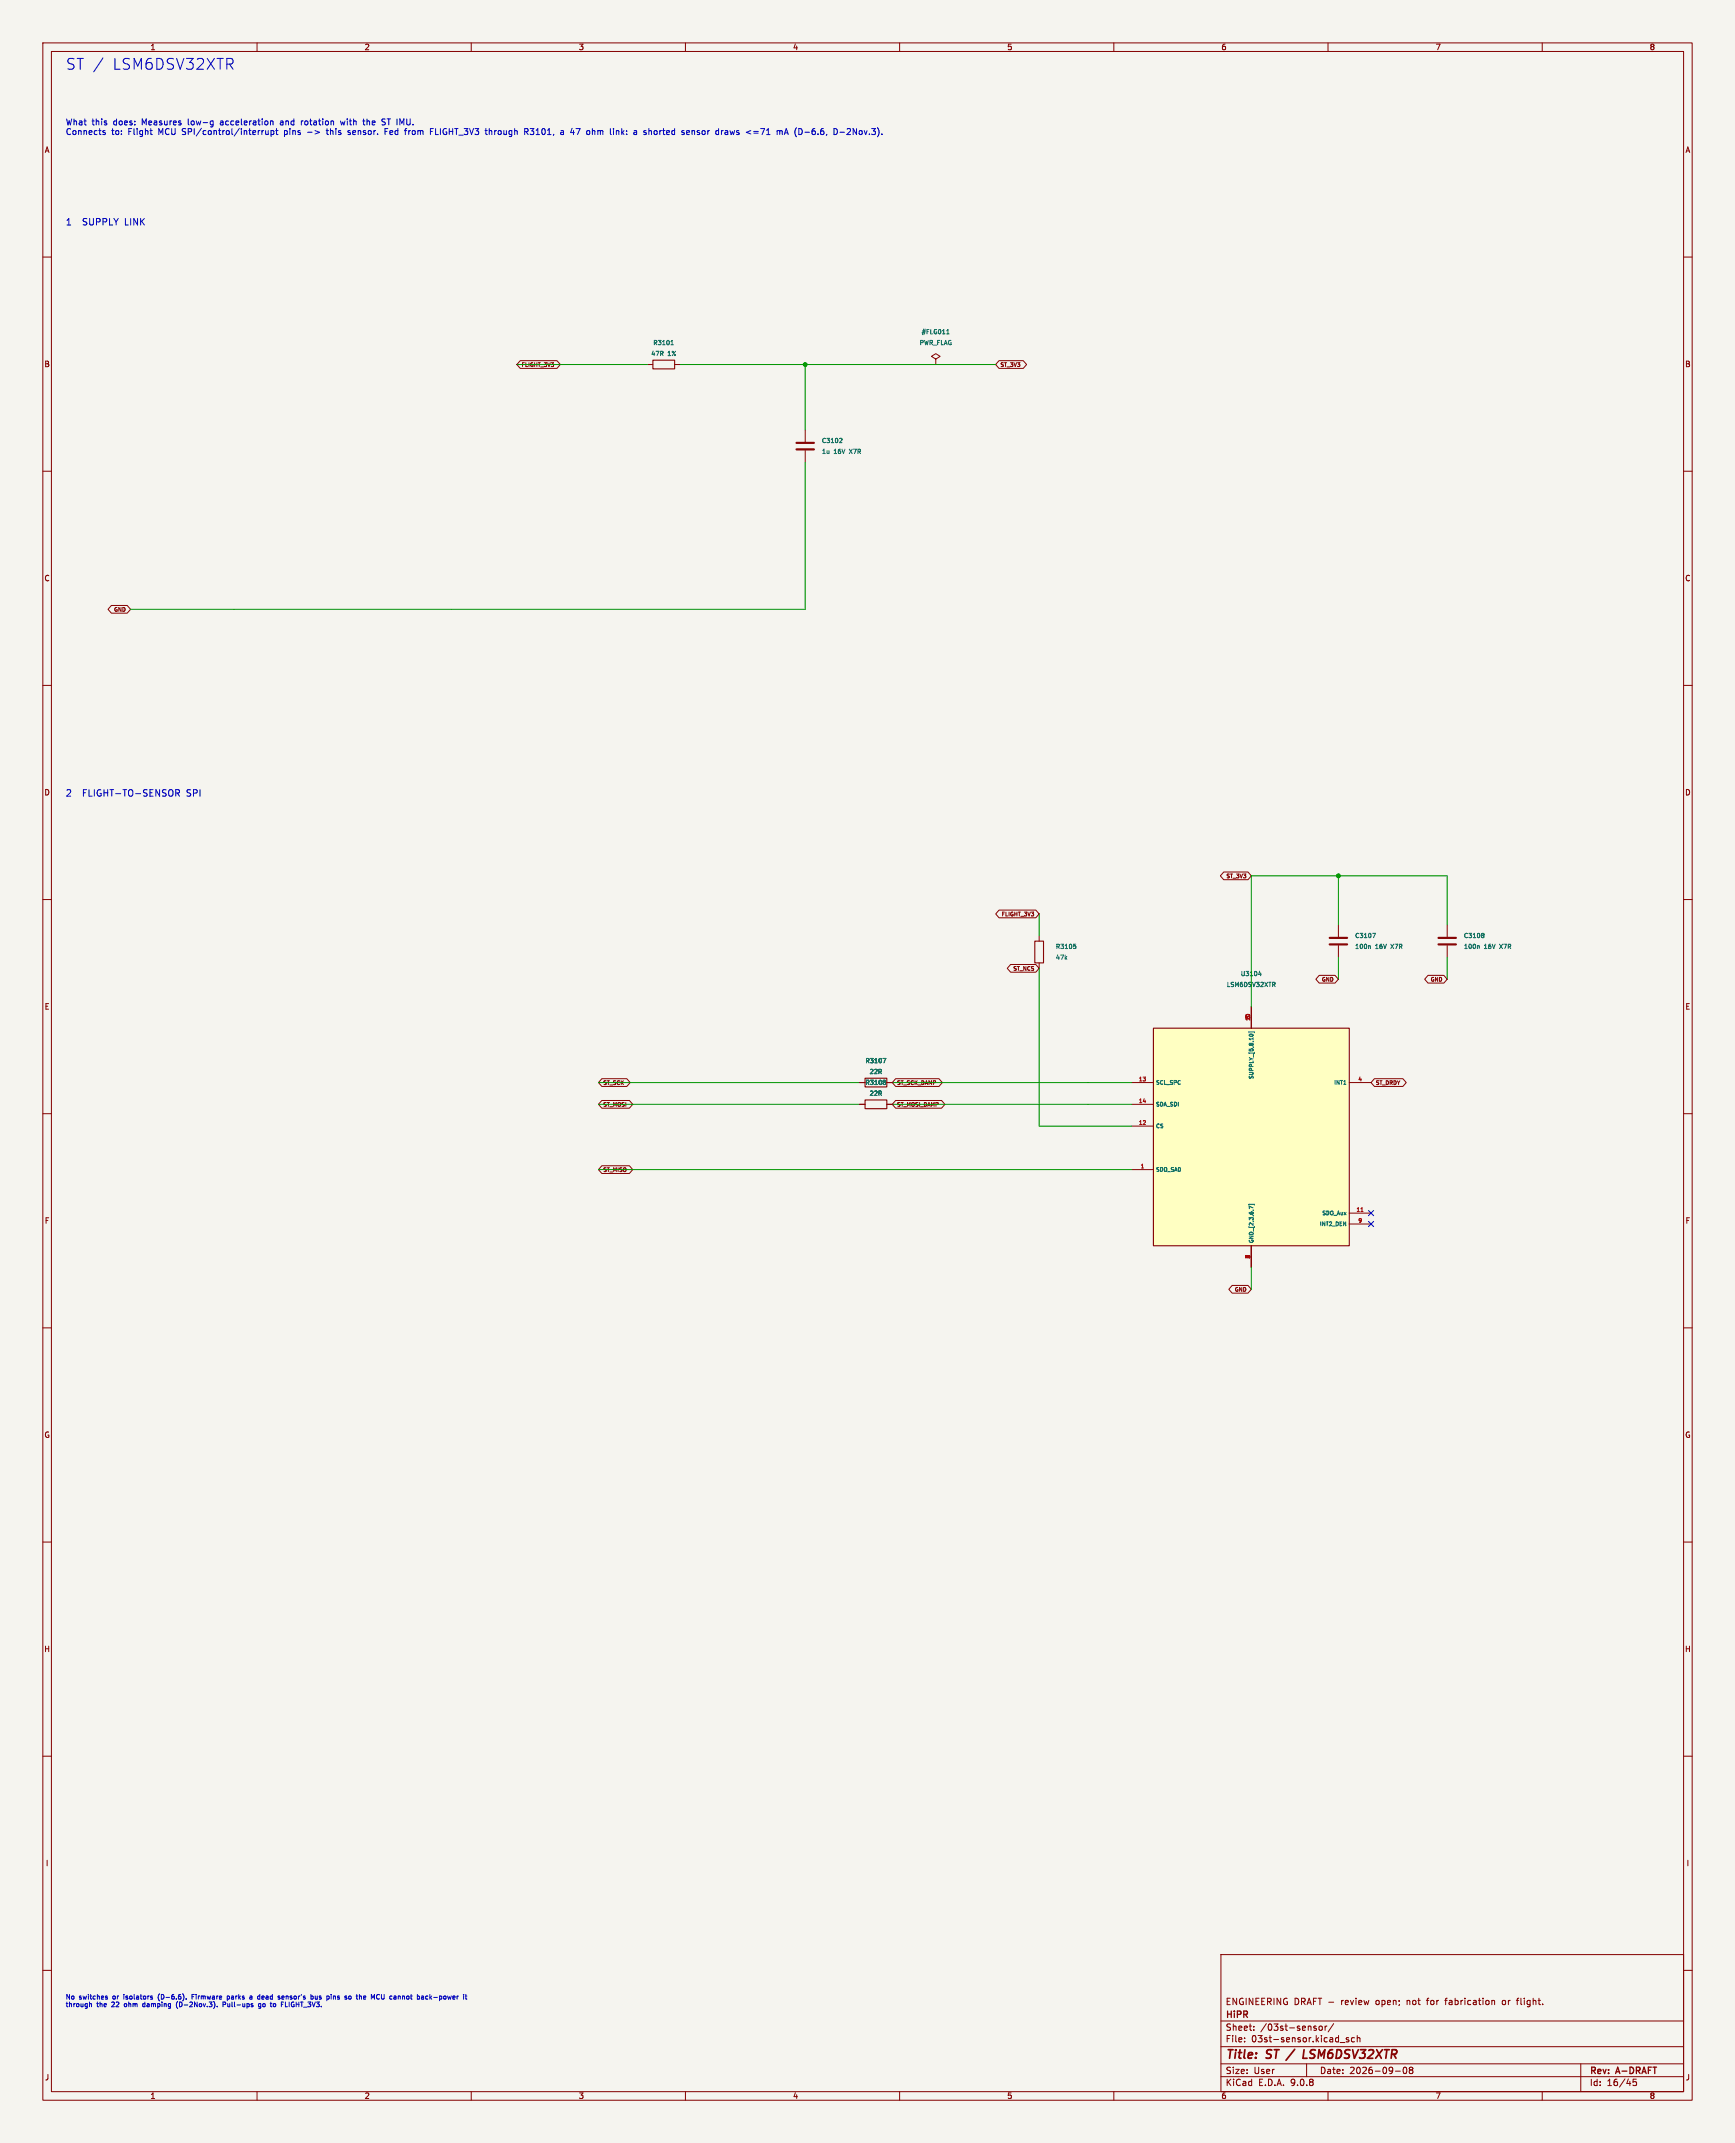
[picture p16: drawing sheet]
<svg xmlns="http://www.w3.org/2000/svg" width="405mm" height="500mm" viewBox="0 0 405 500" stroke-linecap="round" stroke-linejoin="round" font-family="sans-serif">
<defs><g id="words">
<g font-size="3.5" fill="#0000c2">
<text x="15.2" y="16.5">ST /</text>
<text x="26" y="16.5">LSM6DSV32XTR</text>
</g>
<g font-size="2.8" fill="#840000">
<text x="286" y="481.2">Title:</text>
<text x="295.7" y="481.2">ST /</text>
<text x="305.8" y="481.2">LSM6DSV32XTR</text>
</g>
<g font-size="2.1" fill="#0000c2">
<text x="15.2" y="52.8">1</text>
<text x="19.3" y="52.8">SUPPLY</text>
<text x="29.3" y="52.8">LINK</text>
<text x="15.2" y="186.2">2</text>
<text x="19.3" y="186.2">FLIGHT-TO-SENSOR</text>
<text x="43.7" y="186.2">SPI</text>
</g>
<g font-size="2.1" fill="#840000">
<text x="286" y="471.5">HiPR</text>
<text x="286" y="468.3">ENGINEERING DRAFT -</text>
<text x="313.2" y="468.3">review</text>
<text x="321.4" y="468.3">open;</text>
<text x="328.8" y="468.3">not</text>
<text x="333.7" y="468.3">for</text>
<text x="338.1" y="468.3">fabrication</text>
<text x="351.5" y="468.3">or</text>
<text x="355.1" y="468.3">flight.</text>
<text x="286" y="477">File:</text>
<text x="286" y="474.3">Sheet:</text>
<text x="292.1" y="477">03st-sensor.kicad_sch</text>
<text x="294.2" y="474.3">/03st-sensor/</text>
<text x="286" y="484.4">Size:</text>
<text x="292.7" y="484.4">User</text>
<text x="308" y="484.4">Date:</text>
<text x="315" y="484.4">2026-09-08</text>
<text x="371" y="484.6">Rev:</text>
<text x="377.4" y="484.6">A-DRAFT</text>
<text x="286" y="487.2">KiCad</text>
<text x="293.7" y="487.2">E.D.A.</text>
<text x="301.3" y="487.2">9.0.8</text>
<text x="371" y="487.2">Id:</text>
<text x="375.1" y="487.2">16/45</text>
</g>
<g font-size="1.9" fill="#0000c2">
<text x="15.2" y="29.6">What</text>
<text x="21.4" y="29.6">this</text>
<text x="26.5" y="29.6">does:</text>
<text x="33.3" y="29.6">Measures</text>
<text x="44.2" y="29.6">low-g</text>
<text x="51.9" y="29.6">acceleration</text>
<text x="66.1" y="29.6">and</text>
<text x="71.1" y="29.6">rotation</text>
<text x="80.6" y="29.6">with</text>
<text x="86" y="29.6">the</text>
<text x="90.5" y="29.6">ST IMU.</text>
<text x="15.2" y="31.8">Connects</text>
<text x="26" y="31.8">to:</text>
<text x="30" y="31.8">Flight</text>
<text x="37.2" y="31.8">MCU SPI/control/interrupt</text>
<text x="66.9" y="31.8">pins</text>
<text x="72.4" y="31.8">-&gt;</text>
<text x="77.1" y="31.8">this</text>
<text x="82.3" y="31.8">sensor.</text>
<text x="91" y="31.8">Fed</text>
<text x="95.9" y="31.8">from</text>
<text x="102" y="31.8">FLIGHT_3V3</text>
<text x="115.1" y="31.8">through</text>
<text x="124.3" y="31.8">R3101,</text>
<text x="133" y="31.8">a</text>
<text x="135.5" y="31.8">47</text>
<text x="139.4" y="31.8">ohm</text>
<text x="145.1" y="31.8">link:</text>
<text x="150.8" y="31.8">a</text>
<text x="153.3" y="31.8">shorted</text>
<text x="162.3" y="31.8">sensor</text>
<text x="170.4" y="31.8">draws</text>
<text x="177.7" y="31.8">&lt;=71</text>
<text x="185.1" y="31.8">mA</text>
<text x="189.4" y="31.8">(D-6.6,</text>
<text x="198.7" y="31.8">D-2Nov.3).</text>
</g>
<g font-size="1.8" fill="#840000">
<text x="35" y="11.9">1</text>
<text x="85" y="11.9">2</text>
<text x="135" y="11.9">3</text>
<text x="185" y="11.9">4</text>
<text x="235" y="11.9">5</text>
<text x="285" y="11.9">6</text>
<text x="335" y="11.9">7</text>
<text x="385" y="11.9">8</text>
<text x="10.3" y="35.9">A</text>
<text x="393.3" y="35.9">A</text>
<text x="10.3" y="85.9">B</text>
<text x="393.3" y="85.9">B</text>
<text x="10.3" y="135.9">C</text>
<text x="393.3" y="135.9">C</text>
<text x="10.3" y="185.9">D</text>
<text x="393.3" y="185.9">D</text>
<text x="10.3" y="235.9">E</text>
<text x="393.3" y="235.9">E</text>
<text x="10.3" y="285.9">F</text>
<text x="393.3" y="285.9">F</text>
<text x="10.3" y="335.9">G</text>
<text x="393.3" y="335.9">G</text>
<text x="10.2" y="385.9">H</text>
<text x="393.2" y="385.9">H</text>
<text x="10.6" y="435.9">I</text>
<text x="393.6" y="435.9">I</text>
<text x="10.4" y="485.9">J</text>
<text x="393.4" y="485.9">J</text>
<text x="35" y="490.2">1</text>
<text x="85" y="490.2">2</text>
<text x="135" y="490.2">3</text>
<text x="185" y="490.2">4</text>
<text x="235" y="490.2">5</text>
<text x="285" y="490.2">6</text>
<text x="335" y="490.2">7</text>
<text x="385" y="490.2">8</text>
</g>
<g font-size="1.5" fill="#0000c2">
<text x="15.2" y="467">No</text>
<text x="18.5" y="467">switches</text>
<text x="26.5" y="467">or</text>
<text x="29.3" y="467">isolators</text>
<text x="37.5" y="467">(D-6.6).</text>
<text x="45.7" y="467">Firmware</text>
<text x="54.1" y="467">parks</text>
<text x="59.6" y="467">a</text>
<text x="61.7" y="467">dead</text>
<text x="66.7" y="467">sensor's</text>
<text x="74.6" y="467">bus</text>
<text x="78.6" y="467">pins</text>
<text x="83" y="467">so</text>
<text x="86" y="467">the</text>
<text x="89.6" y="467">MCU</text>
<text x="94.2" y="467">cannot</text>
<text x="100.9" y="467">back-power</text>
<text x="15.2" y="468.8">through</text>
<text x="22.6" y="468.8">the</text>
<text x="26.2" y="468.8">22</text>
<text x="29.4" y="468.8">ohm</text>
<text x="33.9" y="468.8">damping</text>
<text x="42" y="468.8">(D-2Nov.3).</text>
<text x="53.1" y="468.8">Pull-ups</text>
<text x="61.7" y="468.8">go</text>
<text x="64.8" y="468.8">to</text>
<text x="67.5" y="468.8">FLIGHT_3V3.</text>
</g>
<g font-size="1.4" fill="#006464">
<text x="151.9" y="83.3">47R</text>
<text x="152.4" y="80.8">R3101</text>
<text x="155.9" y="83.3">1%</text>
<text x="214.5" y="80.8">PWR_FLAG</text>
<text x="215" y="78.2">#FLG011</text>
<text x="191.7" y="106.2">1u</text>
<text x="191.7" y="103.6">C3102</text>
<text x="194.6" y="106.2">16V</text>
<text x="198.5" y="106.2">X7R</text>
<text x="246.3" y="221.7">R3105</text>
<text x="316.2" y="221.7">100n</text>
<text x="316.2" y="219.2">C3107</text>
<text x="321" y="221.7">16V</text>
<text x="324.9" y="221.7">X7R</text>
<text x="341.6" y="221.7">100n</text>
<text x="341.6" y="219.2">C3108</text>
<text x="346.4" y="221.7">16V</text>
<text x="350.3" y="221.7">X7R</text>
<text x="246.3" y="224.3">47k</text>
<text x="286.2" y="230.6">LSM6DSV32XTR</text>
<text x="289.5" y="228.1">U3104</text>
<text x="201.9" y="248.4">R3107</text>
<text x="202.9" y="250.9">22R</text>
<text x="201.9" y="253.5">R3108</text>
<text x="202.9" y="256">22R</text>
</g>
<g font-size="1.3" fill="#840000">
<text x="121.7" y="85.8">FLIGHT_3V3</text>
<text x="233.4" y="85.8">ST_3V3</text>
<text x="26.4" y="143">GND</text>
<text x="286.1" y="205.2">ST_3V3</text>
<text x="233.7" y="214.1">FLIGHT_3V3</text>
<text x="236.4" y="226.8">ST_NCS</text>
<text x="308.4" y="229.4">GND</text>
<text x="333.8" y="229.4">GND</text>
<text x="140.7" y="253.5">ST_SCK</text>
<text x="209.3" y="253.5">ST_SCK_DAMP</text>
<text x="321.1" y="253.5">ST_DRDY</text>
<text x="140.7" y="258.6">ST_MOSI</text>
<text x="209.3" y="258.6">ST_MOSI_DAMP</text>
<text x="140.7" y="273.8">ST_MISO</text>
<text x="288.1" y="301.7">GND</text>
</g>
<g font-size="1.3" fill="#a90000">
<text x="291.8" y="238.5" transform="rotate(-90 291.8 238.5)">10</text>
<text x="291.8" y="238.1" transform="rotate(-90 291.8 238.1)">5</text>
<text x="265.7" y="252.5">13</text>
<text x="265.7" y="257.6">14</text>
<text x="316.9" y="252.5">4</text>
<text x="265.7" y="262.7">12</text>
<text x="266.1" y="272.8">1</text>
<text x="316.5" y="283">11</text>
<text x="316.9" y="285.5">9</text>
<text x="291.8" y="294" transform="rotate(-90 291.8 294)">7</text>
</g>
<g font-size="1.3" fill="#006464">
<text x="269.7" y="253.4">SCL_SPC</text>
<text x="292.8" y="252.1" transform="rotate(-90 292.8 252.1)">SUPPLY_[5,8,10]</text>
<text x="311.3" y="253.4">INT1</text>
<text x="269.7" y="258.5">SDA_SDI</text>
<text x="269.7" y="263.6">CS</text>
<text x="269.7" y="273.7">SDO_SA0</text>
<text x="307.9" y="286.4">INT2_DEN</text>
<text x="308.5" y="283.9">SDO_Aux</text>
<text x="292.8" y="290.3" transform="rotate(-90 292.8 290.3)">GND_[2,3,6,7]</text>
</g>
</g></defs>
<path d="M0 0h405v500.3h-405z" fill="#f5f4ef" stroke="#f5f4ef" stroke-width=".23"/>
<g fill="none" stroke="#840000" stroke-width=".23">
<path d="M10 10h385v480.3h-385zM12 12h381v476.3h-381zM60 10v2M110 10v2M160 10v2M210 10v2M260 10v2M310 10v2M360 10v2M10 60h2M393 60h2M218.4 83.8l1.1-.6-1.1-.6-1 .6 1 .6v1.3"/>
<path d="M218.4 85.1h.1M10 110h2M188 100.3v2.8M188 105.2v2.8M393 110h2M10 160h2M393 160h2M10 210h2M242.6 218.5v1.2M312.4 215.9v2.8M337.8 215.9v2.8M393 210h2"/>
<path d="M242.6 224.8v1.3M312.4 220.7v2.8M337.8 220.7v2.8M200.7 252.7h1.2M207 252.7h1.3M10 260h2M393 260h2M10 310h2M393 310h2M10 360h2M393 360h2M10 410h2"/>
<path d="M393 410h2M285 456.3h108v32h-108zM10 460h2M285 477.8h108M285 471.8h108M290.5 476.6v.1M290.5 475.8v.1M292.7 473.9v.1M292.7 473.1v.1M306.9 473l.3 .1M306.9 473.5l.3 .1 .1 .2-.5 .2M308 473.1l.4-.1 .3 .3v.4l-.3 .3-.5-.3z"/>
<path d="M309.3 473v1M309.7 473l-.4 .3M311.3 472.5l-1.3 1.9M312.8 476.9h1.2M314.8 475.8l-.3-.1-.3 .2 .1 .3 .5 .1v.4h-.6M316.2 475.8l-.5-.1-.2 .3 .1 .7h.6M316.8 475.9l.6-.1 .1 .9M316.8 475.2v1.5M337.2 467h.6M348.3 467.1h.5l.1 .9M351 467l-.3 .3v.4l.3 .3M354 467h.5"/>
<path d="M354.5 466.5l-.3 .2v1.3M393 460h2M60 488.3v2M110 488.3v2M160 488.3v2M210 488.3v2M260 488.3v2M285 484.8h108M285 481.8h108M305 481.8v3M310 488.3v2M325.7 483.6h1.2"/>
<path d="M327.7 482.8l.2-.2a.8 .8 0 0 1 .5 .8 .8 .8 0 0 1-.5 .7l-.4-.5zM329.2 483.3l-.2-.3 .2-.4 .5 .1 .1 .2-.3 .4M329.2 483.3l-.2 .3v.4l.2 .1h.5l.1-.3-.1-.4-.2-.1M329.2 483.3h.3M360 488.3v2M369 481.8v6.5M382 485.4h-.8v.7l.2-.1 .5 .1 .1 .2v.5l-.3 .1-.5-.1"/>
</g>
<path d="M304.4 478.5l-.2 2h.9" fill="none" stroke="#840000" stroke-width=".4"/>
<path d="M241.6 219.7h2v5.1h-2zM201.9 251.7h5.1v2.1h-5.1z" fill="none" stroke="#840000" stroke-width=".25"/>
<path d="M221 77.9h.6M221.1 77.2l.2-.3v1M196.1 102.3l.4 .1 .1 .2-.7 .7h.7M320.4 217.9h.7l-.5 1M346 217.9l.4 .2-.2 .2M346 218.3h.2M346.2 218.3l.2 .4-.4 .2M250.6 220.4h.5M250.7 220.8l.5 .2-.1 .4-.4 .1M319.6 220.8l.3 .1v.6M345 220.8l.3 .1v.6M206.1 247.1h.7l-.5 1" fill="none" stroke="#006464" stroke-width=".23"/>
<path d="M185.9 103.4h4.1M185.9 104.9h4.1M310.4 219h4.1M335.8 219h4.1M310.4 220.5h4.1M335.8 220.5h4.1" fill="none" stroke="#840000" stroke-width=".51"/>
<path d="M269.2 240h45.8v50.8h-45.8z" fill="#ffffc2"/>
<path d="M152.4 84.1h5.1v2h-5.1zM201.9 256.8h5.1v2h-5.1zM269.2 240h45.8v50.8h-45.8z" fill="none" stroke="#840000" stroke-width=".25"/>
<g fill="none" stroke="#840000" stroke-width=".23">
<path d="M121.4 84.2h8.6l.8 .9-.8 .9h-8.6l-.8-.9zM151.1 85.1h1.3M157.5 85.1h1.2M233.2 84.2h5.7l.7 .9-.7 .9h-5.7l-.8-.9zM26 141.4h3.7l.8 .9-.8 .9h-3.7l-.8-.9zM233.2 212.5h8.6l.8 .9-.8 .9h-8.6l-.8-.9zM285.7 203.6h5.6l.8 .9-.8 .9h-5.6l-.8-.9zM235.9 225.2h5.9l.8 .9-.8 .9h-5.9l-.8-.9zM292.1 235v5M307.9 227.7h3.7l.8 .9-.8 .9h-3.7l-.7-.9zM333.3 227.7h3.7l.8 .9-.8 .9h-3.7l-.7-.9zM140.5 256.9h6.4l.8 .9-.8 .9h-6.4l-.8-.9z"/>
<path d="M140.5 251.8h5.8l.8 .9-.8 .9h-5.8l-.8-.9zM200.7 252.7h1.2M200.7 257.8h1.2M207 252.7h1.3M207 257.8h1.3M209.1 256.9h10.7l.8 .9-.8 .9h-10.7l-.8-.9zM209.1 251.8h10.1l.8 .9-.8 .9h-10.1l-.8-.9zM264.2 252.7h5M264.2 257.8h5M315 252.7h5M320.8 251.8h6.7l.8 .9-.8 .9h-6.7l-.8-.9zM140.5 272.2h6.4l.8 .9-.8 .9h-6.4l-.8-.9z"/>
<path d="M264.2 262.9h5M264.2 273.1h5M292.1 290.8v5.1M315 283.2h5M315 285.8h5M287.6 300.1h3.7l.8 .9-.8 .9h-3.7l-.8-.9z"/>
</g>
<g fill="none" stroke="#006464" stroke-width=".23">
<path d="M156.7 79.7l.2-.2v1M156.6 80.5h.6M293.8 227.5h.6M294.3 227.1v.7M206.1 247.1h.7l-.5 1M206.3 252.2l.4 .2-.2 .2M206.3 252.6h.2M206.5 252.6l.2 .4-.4 .2M291.5 241.1v-.2h1.3v.2M291.7 241.8l-.1-.1a.41 .41 0 0 1 .5-.3 .41 .41 0 0 1 .3 .5h-.2M291.7 241.8v.1M291.7 241.9h.3"/>
<path d="M313.7 253.2h.5M291.5 281.4v-.2h1.3v.2M292.5 282l-.9-.4v.6"/>
</g>
<path d="M317.7 282.9h.5" fill="none" stroke="#a90000" stroke-width=".23"/>
<g fill="none" stroke="#009600" stroke-width=".23">
<path d="M120.6 85.1h30.5M158.7 85.1h73.7M188 85.1v15.2M188 108v34.3h-157.5M242.6 213.4v5.1M312.4 204.5v11.4M337.8 215.9v-11.4h-45.7v30.5M242.6 226.1v36.8h21.6M312.4 223.5v5.1M337.8 223.5v5.1M139.7 257.8h61M139.7 252.7h61"/>
<path d="M208.3 257.8h55.9M208.3 252.7h55.9M139.7 273.1h124.5M292.1 295.9v5.1"/>
</g>
<path d="M319.4 285.2l1.2 1.2M319.4 282.6l1.2 1.2M320.6 285.2l-1.2 1.2M320.6 282.6l-1.2 1.2" fill="none" stroke="#000084" stroke-width=".23"/>
<g fill="none" stroke="#0000c2" stroke-width=".23">
<path d="M24 13.5l-2.1 3.3M24.1 30.9l.4 .1 .1 .2-.2 .2h-.4M24.1 30.6h.4M35 30.5h.5M35.3 31.4h.2M49.3 28.2l.4 .1M49.7 28.2v1.2l-.4 .2M49.7 29.1l-.4 .1M61.1 30.5v.9M61.5 30.5l-.4 .3M62 30.5l.1 .9 .5-.1M62.6 30.5v.9"/>
<path d="M63.1 28.4l.6-.1v.9M63.1 28.2v1M63.3 30.6l.4-.1 .2 .3-.1 .6h-.5M63.3 30.5v1.4M64.3 30.5h.6M64.5 30v1.2l.4 .2M65.6 28.2l-.1 .1M65.6 28.6l-.2 .2 .2 .4M70.3 28.2v1M70.7 28.2l-.4 .3M71.8 30.9h1.1M76.1 30.5h.6"/>
<path d="M76.3 30v1.2l.2 .2M79.5 28.2l.2 1 .3-.7M81.2 31.4h.5M81.7 30.6l-.3-.1-.2 .2 .1 .2 .4 .1M84.7 28.2h.5M84.9 27.8v1.2l.3 .2M89.3 28.4l.6 .4-.1 .3-.5 .1M89.3 27.8h.6M89.9 30.7h.4M90.5 30h-.6v1.4M100.5 30.7h.4M101.1 30h-.6v1.4"/>
<path d="M114.2 30v1.4M114.6 30.5l-.4 .1M122.5 30.8l.6-.1 .1-.5-.7-.2v1.4M122.8 30.8l.5 .6M123.7 30h.9M123.7 31.3l.2 .1M131.1 30.5l.4 .2v.7M131.5 31.4h-.4M131.5 30.8l-.4 .1M133.5 30l-.3 1M134.5 30h.9l-.6 1.4M138.8 30.6h-.5"/>
<path d="M143.9 30.6h.5l.1 .8M143.9 30.5v.9M151.5 30v1.4M160.3 31.4h.6M160.3 30.6l.4-.1 .2 .3-.6 .2M161.5 30.5v.9M161.7 30.5l-.2 .1M167.7 30v1.4M169.3 30.6l.4-.1 .2 .2M169.9 30.8l-.7 .3 .2 .3h.5M175.9 30.7h1.1M175.9 31.1h1.1"/>
<path d="M182.4 30.5l.2 .2v.7M183.1 31.4l.4-1.4 .5 1.4M183.2 31h.7M187.9 30.9h1M196.1 30.9h1M198.3 30l-.6 .2M198.5 30.6l-.8 .8h.8M41 185.2l.8-.1 .1-.2-.1-.4-.8-.1v1.5M41.4 185.2l.5 .7M20.9 467.4v1.1M20.9 467.9l.4-.1 .1 .7M24.8 466.4l.3 .2-.4 .1"/>
<path d="M24.8 466l.2 .1M33.5 467.8l-.2 .2v.3l.2 .2M35.3 466.4l.3 .2-.4 .1M35.3 466l.3 .1M37.1 465.7l-.2 .5 .2 .8M41.2 467.7v.8l.3 .4M43.5 466.6v.1M44.8 466.2h.4M45.4 465.6h-.6v1.1M50.7 468.4v.1M52.1 467.4v1.1M52.5 467.4l.2 .2-.1 .3-.5 .1"/>
<path d="M53.1 466.1l.3-.1 .2 .2-.1 .5h-.4M53.1 466v1.1M58.3 466.6l.1 .1h.4M58.3 466.1h.5v.6M58.8 466.3l-.5 .2M60.6 465.6v1.1M60.9 467.8h-.4l-.2 .2 .1 .5h.5M60.9 467.8v.9l-.3 .2-.2-.1M61.3 466l-.2 .2 .2 .5M61.6 466.3l-.5 .1M63.2 467.4v1M63.8 468.4l.5 .1"/>
<path d="M64.3 467.8l-.5 .1M66.3 466.1l-.4-.1-.1 .2v.5h.5M66.3 466.3l-.5 .1M66.6 467.4v1.1h.5M72.7 466l.4 .2v.4l-.4 .1M73.6 466v.7l.5-.1M74.1 466v.7M77.8 466v.7M78.1 466l-.3 .1M81.8 466l.2 .2v.3l-.2 .2M83.3 465.6v1M83.9 465.6v1.1"/>
<path d="M85 466l.3 .1 .1 .2-.6 .1M85.3 466.7h-.3M89 465.6v.9l.2 .2M99.9 466.1l-.3-.1-.2 .2 .1 .5h.4M100.4 465.6v1.1M100.8 466l-.4 .4"/>
</g>
<g fill="#009600" stroke="#009600" stroke-width=".23">
<circle cx="312.4" cy="204.5" r=".46"/>
<circle cx="188" cy="85.1" r=".46"/>
</g>
<use href="#words"/>
</svg>
